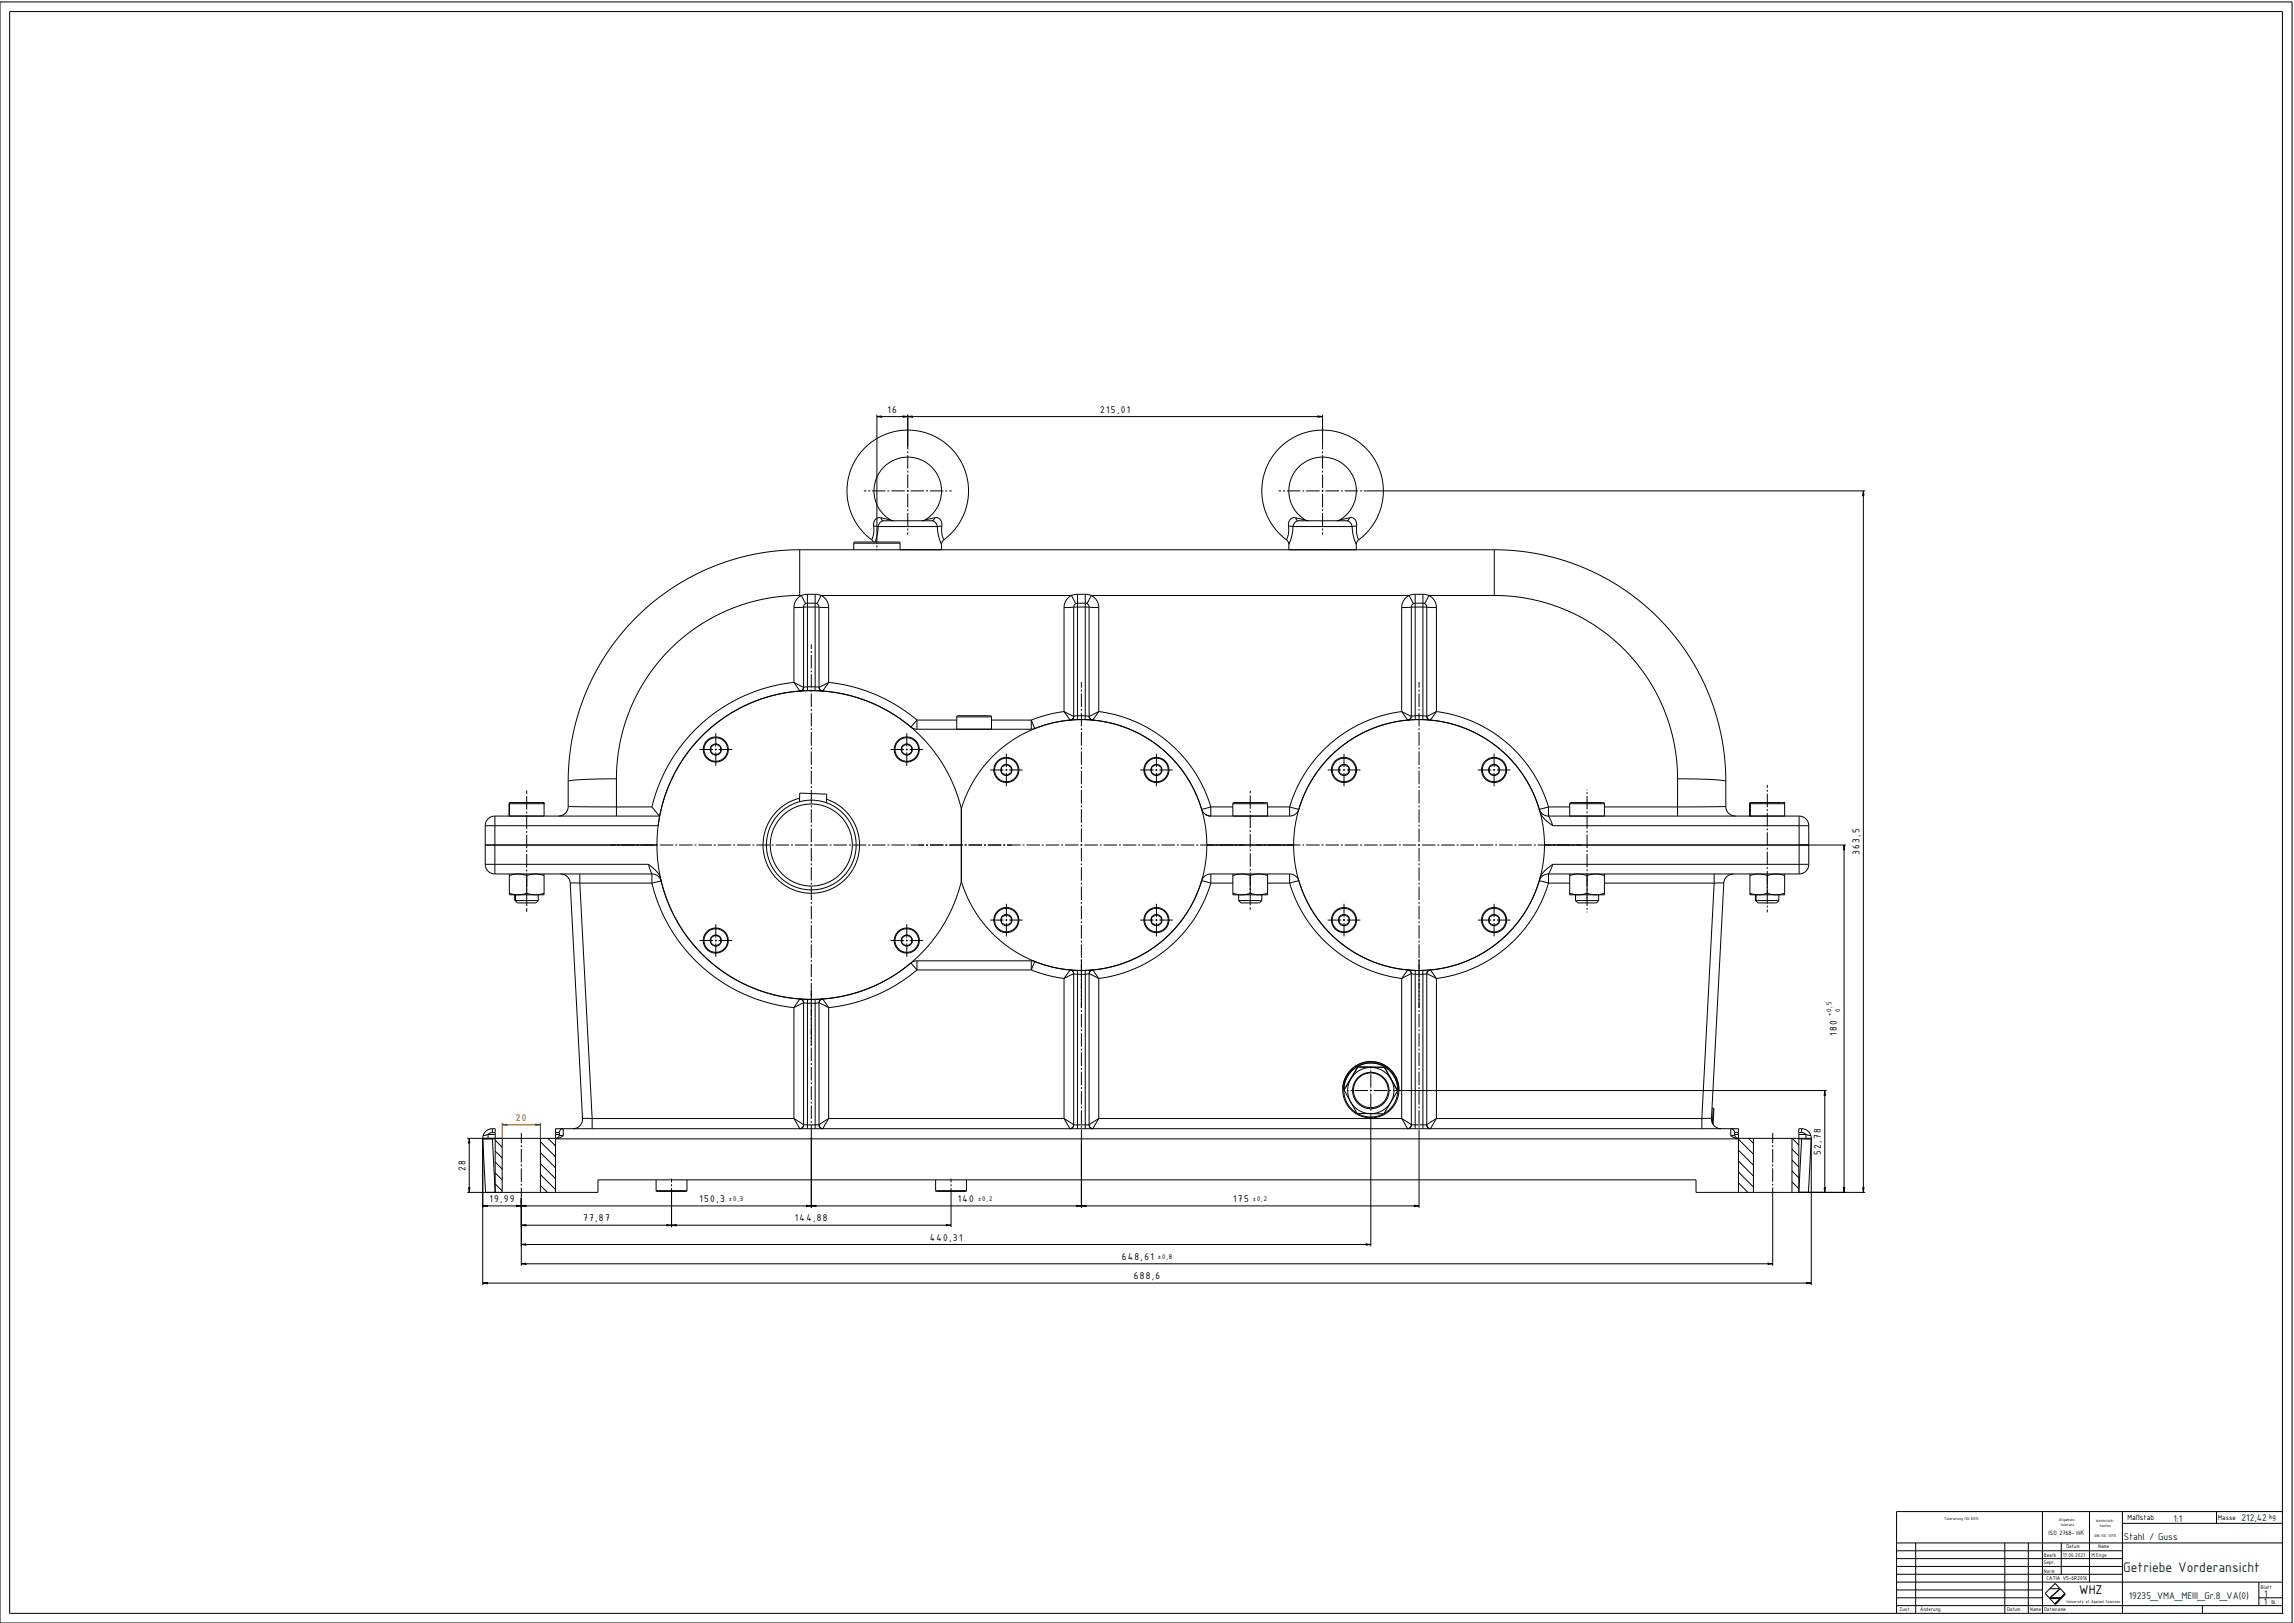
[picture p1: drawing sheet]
<svg xmlns="http://www.w3.org/2000/svg" width="1189mm" height="841mm" viewBox="0 0 1189 841" stroke-linecap="round" stroke-linejoin="round" font-family="sans-serif">
<defs><g id="words">
<text font-size="7" fill="#033" x="1100" y="815">Getriebe Vorderansicht</text>
<text font-size="6.3" x="1078" y="826">WHZ</text>
<g font-size="4.9">
<text x="460" y="214">16</text>
<text x="570" y="214">215,01</text>
<text x="964" y="443" transform="rotate(-90 964 443)">363,5</text>
<text x="952" y="537" transform="rotate(-90 952 537)">180</text>
<text x="944" y="598" transform="rotate(-90 944 598)">52,78</text>
<text x="241" y="607" transform="rotate(-90 241 607)">28</text>
<text x="254" y="623">19,99</text>
<text x="363" y="623">150,3</text>
<text x="496" y="623">140</text>
<text x="639" y="623">175</text>
<text x="302" y="633">77,87</text>
<text x="412" y="633">144,88</text>
<text x="482" y="643">440,31</text>
<text x="581" y="653">648,61</text>
<text x="588" y="663">688,6</text>
</g>
<text font-size="4.9" fill="#804000" x="267" y="581">20</text>
<g font-size="4.9" fill="#033">
<text x="1127" y="789">1:1</text>
<text x="1162" y="788">212,42</text>
<text x="1101" y="798">Stahl / Guss</text>
<text x="1173" y="827">1</text>
<text x="1103" y="828">19235_VMA_MEIII_Gr.8_VA(0)</text>
<text x="1173" y="832">1</text>
</g>
<text font-size="3.8" x="1103" y="788">Maßstab</text>
<g font-size="3.5">
<text x="1150" y="788">Masse</text>
<text x="1176" y="787">kg</text>
</g>
<g font-size="3.4">
<text x="949" y="527" transform="rotate(-90 949 527)">+0,5</text>
<text x="954" y="525" transform="rotate(-90 954 525)">0</text>
<text x="378" y="622">±0,3</text>
<text x="507" y="622">±0,2</text>
<text x="649" y="622">±0,2</text>
<text x="600" y="652">±0,8</text>
</g>
<text font-size="3.1" x="1062" y="795">ISO 2768- mK</text>
<g font-size="2.8" fill="#033">
<text x="1069" y="807">17.06.2021</text>
<text x="1084" y="807">M.Enge</text>
</g>
<text font-size="2.8" x="1061" y="819">CATIA V5-6R2016</text>
<g font-size="2.6">
<text x="1071" y="802">Datum</text>
<text x="1088" y="802">Name</text>
<text x="1059" y="807">Bearb</text>
<text x="1059" y="811">Gepr.</text>
<text x="1059" y="815">Norm</text>
<text x="1172" y="823">Blatt</text>
<text x="1177" y="831">Bl.</text>
<text x="985" y="835">Zust.</text>
<text x="995" y="835">Änderung</text>
<text x="1040" y="835">Datum</text>
<text x="1052" y="835">Name</text>
<text x="1059" y="835">Dateiname</text>
</g>
<text font-size="2.1" x="1071" y="831">University of Applied Sciences</text>
<g font-size="2">
<text x="1008" y="788">Tolerierung ISO 8015</text>
<text x="1067" y="788">Allgemein-</text>
<text x="1068" y="791">toleranz</text>
<text x="1086" y="788">Werkstück-</text>
<text x="1088" y="791">kanten</text>
<text x="1086" y="796">DIN ISO 13715</text>
</g>
</g></defs>
<g fill="none" stroke="#000" stroke-width=".52">
<path d="M0 1h1188v840h-1188zM5 6h1178v830h-1178zM455 215v67M470 216h3zM470 215v18M473 216h210M683 216h3h-3zM686 215v18M470 234v1M470 236v7M686 234v1M686 236v7"/>
<path d="M448 254h1M450 254h1M452 254h7M460 254h1M462 254h7M470 254h1M470 244v1M470 246v7M470 254v1M470 256v7M472 254h7M480 254h1"/>
<path d="M482 254h7M490 254h1M492 254h1M663 254h1M665 254h1M667 254h7M675 254h1M677 254h7M685 254h1M686 244v1M686 246v7M686 254v1"/>
<path d="M686 256v7M687 254h7M695 254h1M697 254h7M705 254h1M707 254h260M966 254v3h-1zM966 257v358M452 280l-4-3-3-4-5-9-1-10 1-9 5-9 7-7 9-5 9-1 10 1 9 5 7 6 4 9 2 10-1 10-5 9-7 7M452 280l1 1M453 273v3l-1 4M453 273h2"/>
<path d="M455 273l-1 8M455 273h31M457 268h-2l-1 1-1 4M457 268l5 1M457 268l1 2M458 270l-2 1-1 2M458 270h25M462 269l1 1M462 269l-5-3-3-5-1-5 1-6 2-5 4-4 5-3 5-1 6 1 5 2 4 5 2 5 1 6-1 5-3 5-5 3M470 264v1M470 266v7M470 274v1"/>
<path d="M470 276v1M479 269l-1 1M483 270l2 1 1 2M484 268l-5 1M484 268h2l1 1 1 4M484 268l-1 2M486 273v5l2 4M488 273v3l1 4M488 273h-2M489 280l-1 2M667 280l-7-7-4-9-2-10 1-9 5-9 7-7 4-2 5-3 9-1 10 1 9 5 7 6 2 5 2 4 2 10-1 10-5 9-7 7M667 280l1 2"/>
<path d="M668 273v3l-1 4M668 273h2M670 273v5l-2 4M670 273h31M672 268h-2l-1 1-1 4M672 268l5 1M672 268l1 2M673 270l-2 1-1 2M673 270h25M677 269l-5-3-3-5-1-5 1-6 2-5 4-4 5-3 5-1 6 1 5 2 4 4 2 6 1 6-1 5-3 5-5 3M677 269l1 1M686 264v1"/>
<path d="M686 266v7M686 274v1M686 276v1M694 269l-1 1M698 270l2 1 1 2M699 268l-5 1M699 268h2l1 1 1 4M699 268l-1 2M701 273v5l2 4M703 273v3l1 4M703 273h-2M704 280l-1 2"/>
<path d="M414 285h-10l-13 2-11 3-11 4-11 5-10 6-9 7-9 8-8 8-7 10-6 10-5 10-4 11-3 12-2 12-1 12M414 285v24M414 285h360M442 281h1h23M442 281h24M442 281v4M455 283v1M455 285h.1M466 281v4M488 282v3M668 282v3M703 282v3"/>
<path d="M774 285h12l12 2 11 3 12 4 10 5 10 6 10 7 8 8 9 9 6 9 7 11 4 10 4 11 3 12 2 12v11M774 285v24M412 315v39M414 309h-8l-10 1-9 3-9 3-9 4-8 5-7 5-7 7-6 7-6 7-4 8-4 9-4 8-2 9-1 9v10M414 309h1M415 309l-2 2-1 4M415 309l3 4M417 315h-5M417 315v-2h2h4l2 2M417 315v41M417 315h8M419 308l-4 1"/>
<path d="M419 308v48M419 308h4M423 308l3 1M423 308v48M425 315h4M425 315v41M426 309l-3 4M426 309l2 2 1 4M426 309h129M429 315v39M551 315v54M555 309l-2 2-2 4"/>
<path d="M555 309l3 4M556 315h-5M556 315l1-2h2h4l1 2M556 315v56M556 315h8M559 308l-4 1M559 308v63M559 308h4M563 308l3 1M563 308v63M564 315h5M564 315v56"/>
<path d="M566 309l2 2 1 4M566 309l-3 4M566 309h164M569 315v54M727 315v54M730 309l-2 2-1 4M730 309l3 4M732 315v-2h2h4l2 2M732 315h-5M732 315v56M732 315h8M734 308l-4 1"/>
<path d="M734 308v63M734 308h4M738 308l3 1M738 308v63M740 315h5M740 315v56M741 309l2 2 2 4M741 309l-3 4M741 309h33M745 315v54M774 309h9l10 1 9 3 9 3 8 4 8 5 8 5 7 6 6 7 5 8 5 7 4 9 3 9 3 9 1 9v10M421 334v2"/>
<path d="M421 337v1M421 339v7M412 354l-14 2-12 4-11 6-10 8-9 9-8 11-6 12-4 12M412 354l3 4M412 354l4 2M416 356v1l-1 1M417 356l-1 1-1 1M417 356h-1M419 356h4M419 356h-2M419 356v2M421 347v1"/>
<path d="M421 349v7M421 357v1M421 359v7M423 356h2M423 356l-1 2M425 356h.1M429 354l-4 2M429 354l-2 3a1.3 1.3 0 0 1-1 1 1.3 1.3 0 0 1-1-1v-1M429 354l13 2 12 4 11 6 10 7M560 353v3M560 357v1M560 359v7"/>
<path d="M736 353v3M736 357v1M736 359v7M371 380v7M421 367v1M421 369v7M421 377v1M421 379v7M470 380v7M472 377l3 1M472 377l-8-6-8-5-8-3-9-3-10-2h-9h-9l-9 2-11 4-12 5-10 7-8 8-8 10-5 11-5 11-2 12h-90M475 373l-3 4"/>
<path d="M475 373v5M475 378h60M475 373h21M496 371h17h1M496 371h18M496 371v7M514 373h21M514 371v7M535 373l1 5M535 373v5M536 378h-1M536 378l13-4 14-1 13 2 13 4 11 7 10 9 8 12 5 12"/>
<path d="M551 369l3 3a1.2 1.2 0 0 0 1 1 1.2 1.2 0 0 0 1-1v-1M551 369l5 2M551 369l-8 1-8 3M556 371h.1M559 371h4M559 371h-3M559 371v2M560 367v1M560 369v7M560 377v1M560 379v7M563 371h1"/>
<path d="M563 371l-1 2M564 371l1 2h1M564 371h1M565 371v2h1M569 369l-4 2M569 369l-3 4M569 369l10 2 10 3 8 5 9 6 7 7 6 8 5 9 4 9M727 369l3 4M727 369l4 2M727 369l-11 2-9 3-9 5-8 6-7 7-6 8-5 9-4 9M731 371v1l-1 1M732 371l-1 1-1 1"/>
<path d="M732 371h-1M734 371h4M734 371h-2M734 371v2M736 367v1M736 369v7M736 377v1M736 379v7M738 371h2M738 371l-1 2M740 371h.1M745 369l9 2 10 3 8 5 9 6 7 7 6 8 5 9 4 9"/>
<path d="M745 369l-5 2M745 369l-3 3a1.2 1.2 0 0 1-1 1 1.2 1.2 0 0 1-1-1v-1M363 388h7M369 387l2-2 3 2v3l-3 1-2-1zM370 391h.1M371 388h1M371 388v1M371 390v7M372 386h.1M373 388h6M421 387v1M421 389v7"/>
<path d="M421 397v1M421 399v7M462 388h6M467 387l3-2 2 2v3l-2 1-3-1zM469 391h.1M469 388h1M470 388v1M470 390v7M471 386h.1M471 388h7M513 399h7M519 398l3-2 2 2v2l-2 2-3-2z"/>
<path d="M521 399h1M522 391v6M522 398v1M523 397h.1M523 399h7M560 387v1M560 389v7M560 397v1M560 399v7M591 399h7M597 398l2-2 3 2v2l-3 2-2-2zM599 399h1"/>
<path d="M599 391v6M599 398v1M601 397h.1M601 399h7M688 399h7M694 398l3-2 2 2v2l-2 2-3-2zM696 399h1M697 391v6M697 398v1M698 397h.1M698 399h7M736 387v1"/>
<path d="M736 389v7M736 397v1M736 399v7M766 399h7M774 399h1M774 391v6M774 398v1M774 396l-2 2v2l1 1M774 396l3 2v2l-3 2-1-1M776 397h.1M776 399h7M264 416h1h16h1"/>
<path d="M264 416h18M264 416v7M273 410v2M273 413v7M282 416v7M294 418h44M294 418l-1 3-3 2M294 405v13M320 404h-18l-8 1M320 404v19M338 418l4 5h-85M414 415l1-4 14 1-1 4"/>
<path d="M414 414l-4 1-4 2-3 3-3 4-2 4-2 4v8l1 5 1 4 3 4 3 3 7 5 4 1 5 1h4l4-1 5-2 3-3 6-6 2-4 1-5v-4v-5l-1-4-2-4-6-7-8-4M421 407v1M421 409v7M421 417v1M421 419v7M498 419l-4-13-7-13-10-11-11-10-12-7-14-5-15-2h-14l-14 3-14 6-12 8-10 10-9 11-6 13-4 14-1 14 1 15 3 14 7 13 8 11 10 10 13 9 13 5 15 3 14 1 15-2 14-5 12-8 12-9 9-11 7-13 4-13M498 419l4-10 7-10 7-9 10-7 10-5 11-4 11-1 12 1 11 2 10 5 10 6 9 8 6 9 5 11 3 11 1 12v11l-3 11-5 11-7 9-9 8-9 7-10 4-12 3-11 1-12-1-11-4-10-5-9-7-8-8-6-10-5-11M498 419v38M520 401h.1M522 400v7M560 407v1M560 409v7"/>
<path d="M560 417v1M560 419v7M598 401h.1M599 400v7M623 419l2 3 3 1M628 418l-5 1M628 418v5M628 418h11M639 416h1h16h1M639 416h18M639 416v7M648 410v1"/>
<path d="M648 412v7M657 418h11M657 416v7M668 418l5 1M668 418v5M673 419l4-10 6-9 7-8 8-8 10-5 10-4 11-2h11l10 1 9 3 10 5 8 6 7 6 5 7 5 9 5 12 6 6M673 419l-2 3-3 1M695 401h.1M697 400v7M736 407v1M736 409v7M736 417v1"/>
<path d="M736 419v7M773 401h.1M774 400v7M803 418l-5 1 2 3 3 1M803 418v5M803 418h11M814 416h17h1M814 416h18M814 416v7M823 409h.1M823 410v1M823 412v7"/>
<path d="M832 416v7M869 404h18l7 1M869 404v19M894 418h-62M894 418l2 3 3 2M894 405v13M907 416h1h16h1M907 416v7M907 416h18M916 407v1M916 409v1M916 411v7"/>
<path d="M916 419v1M925 416v7M251 438h90M251 428v20M257 423l-4 1-2 4M257 423v30M273 421v1M273 423v7M273 431v1M273 433v7M342 438h7M350 438h1"/>
<path d="M352 438h7M360 438h1M362 438h7M370 438h1M372 438h7M380 438h1M382 438h7M390 438h1M392 438h7M400 438h1M402 438h7M410 438h1"/>
<path d="M412 438h7M420 438h1M421 427v1M421 429v7M421 437v1M421 439v7M422 438h7M430 438h1M432 438h7M440 438h1M442 438h7M450 438h1"/>
<path d="M452 438h7M460 438h1M462 438h7M470 438h1M472 438h7M480 438h1M482 438h7M490 438h1M492 438h7M500 438h1M502 438h7M510 438h1"/>
<path d="M512 438h7M520 438h1M522 438h7M530 438h1M532 438h7M540 438h1M542 438h7M550 438h1M552 438h7M560 438h1M560 427v1M560 429v7"/>
<path d="M560 437v1M560 439v7M562 438h7M570 438h1M572 438h7M580 438h1M582 438h7M590 438h1M592 438h7M600 438h1M602 438h7M610 438h1"/>
<path d="M612 438h7M620 438h1M622 438h52M625 422l1 1M626 423h2M628 423h40M648 420v1M648 422v7M648 430v1M648 432v7M675 438h1M677 438h7"/>
<path d="M685 438h1M687 438h7M695 438h1M697 438h7M705 438h1M707 438h7M715 438h1M717 438h7M725 438h1M727 438h7M735 438h1M736 427v1"/>
<path d="M736 429v7M736 437v1M736 439v7M737 438h7M745 438h1M747 438h7M755 438h1M757 438h7M765 438h1M767 438h7M775 438h1M777 438h7"/>
<path d="M785 438h1M787 438h7M795 438h1M797 438h160M803 423l2 5M803 423h130M805 428h132M823 420v1M823 422v7M823 430v1M823 432v7M916 421v7"/>
<path d="M916 429v1M916 431v7M916 439v1M933 423l3 1 1 4M933 423v30M937 428v20M956 438v2h-1zM251 448l2 3 4 2M251 448h85M257 453h81M264 454l4-1h3a5 5 0 0 0 5 0l6 1M264 453v11h18v-11"/>
<path d="M273 441v1M273 443v7M273 451v1M273 453v17M291 453l3 1 2 4M296 458h5M296 458l6 122M301 458h37M301 458l6 122M301 453v5M336 448l6 5 3 12 4 9 5 9 6 8 7 7 8 6 9 5 9 4 10 3 10 2h11l10-1 11-3 9-4 10-5 8-6M336 448l2 5"/>
<path d="M338 453l3 1 2 3-5 1M338 458l4 12 6 12 7 10 10 10 10 8 12 6 12 4 13 2M338 453v5M421 447v1M421 449v7M421 457v1M421 459v7M560 447v1M560 449v7M560 457v1M560 459v7M623 456l5 2"/>
<path d="M623 456l-5 13-8 11-10 10-12 7-12 4-13 2-14-1-13-4M628 458l-4 9-5 9-6 8-7 7-8 6-9 5-9 3-11 2M628 453l-3 1-2 2M628 458h11M628 453v5M628 453h40M639 453v11h18v-11M648 440v1M648 442v7M648 450v1M648 452v17M652 453h-1a5 5 0 0 1-5 0h-4l-3 1"/>
<path d="M653 453l4 1M657 458h11M668 458l4 9 5 9 6 8 7 7 9 6 8 5 9 3 11 2M668 453l3 1 2 2M668 453v5M673 456l-5 2M736 447v1M736 449v7M736 457v1M736 459v7M803 453l-3 1-2 2 5 2M803 458l-4 9-5 9-6 8-7 7-8 6-9 5-9 3-10 2"/>
<path d="M803 458h11M803 453h130M803 453v5M805 448l-6 5-5 12-5 10-6 7-5 5-9 7-9 4-10 3-10 2-11-1-11-1-10-4-9-6-9-7-7-8-6-9-4-11M805 448l-2 5M805 448h132M814 454l3-1h3a5 5 0 0 0 5 0l7 1M814 453v11h18v-11M823 440v1M823 442v7M823 450v1M823 452v17"/>
<path d="M832 458h56M888 458h5M888 458l-6 122M888 453v5M893 458l-6 122M898 453l-3 1-2 4M907 454l4-1h3a5 5 0 0 0 5 0l6 1M907 453v11h18v-11M916 441v7M916 449v1M916 451v17M937 448l-1 3-3 2"/>
<path d="M956 440v175M264 463l6 1a6 6 0 0 1 6 0h1M267 467l1 1h10l1-1M267 467h12M267 464v3M273 471v2M279 464v3M282 463l-4 1M371 479v7M421 467v1M421 469v7M421 477v1"/>
<path d="M421 479v7M470 479v7M513 477h7M519 475l3-1 2 1v3l-2 2-3-2zM520 479h.1M521 477h1M522 468v7M522 476v1M522 478v7M523 475h.1M523 477h7M560 467v1"/>
<path d="M560 469v7M560 477v1M560 479v7M591 477h7M597 475l2-1 3 1v3l-3 2-2-2zM598 479h.1M599 477h1M599 468v7M599 476v1M599 478v7M601 475h.1M601 477h7"/>
<path d="M639 463l6 1a6 6 0 0 1 6 0h1M642 467l1 1h10l1-1M642 467h12M642 464v3M648 470v1M654 464v3M657 463l-4 1M688 477h7M694 475l3-1 2 1v3l-2 2-3-2zM695 479h.1M696 477h1M697 468v7"/>
<path d="M697 476v1M697 478v7M698 475h.1M698 477h7M736 467v1M736 469v7M736 477v1M736 479v7M766 477h7M772 475l2-1 3 1v3l-3 2-2-2zM773 479h.1M774 477h1"/>
<path d="M774 468v7M774 476v1M774 478v7M776 475h.1M776 477h7M814 463l6 1a6 6 0 0 1 5 0l7-1M817 467l1 1h9l2-1M817 467h12M817 464v3M823 470v1M823 472v1M829 464v3"/>
<path d="M907 463l6 1a6 6 0 0 1 6 0l6-1M910 464v3M910 467l1 1h10l1-1M910 467h12M916 469v1M916 471v2M922 464v3M363 487h7M369 486a2.9 2.9 0 0 1 5 0v3a2.9 2.9 0 0 1-5 0zM371 487h1M371 487v1M371 489v7"/>
<path d="M373 487h6M421 487v1M421 489v7M421 497v1M421 499v7M462 487h6M467 486l3-2 2 2v3l-2 1-3-1zM469 490h.1M469 487h1M470 487v1M470 489v7M471 485h.1"/>
<path d="M471 487h7M472 499l3 4M475 498l-3 1M475 498h60M475 498v5M535 498h1M535 498v5M536 498l-1 5M560 487v1M560 489v7M560 497v1M560 499v7"/>
<path d="M561 497v5M736 487v1M736 489v7M736 497v25M415 518l-3 4M415 518h1v2M415 518h1l1 2M416 520l-4 2M416 520h1M417 520h2M417 520v63M419 520h4"/>
<path d="M419 520v65M419 518v2M421 507v1M421 509v33M422 518l1 2M423 520v65M425 520h-2M425 520v-1a1.3 1.3 0 0 1 0-1 1.3 1.3 0 0 1 2 1l2 3M425 520v63M425 520l4 2M425 520h.1M475 503l-10 7-11 6-12 4-13 2"/>
<path d="M475 503h60M535 503l8 2 8 2M551 507v73M556 505v-1a1.3 1.3 0 0 0-1-1 1.3 1.3 0 0 0-1 1l-3 3M556 505l-5 2M556 505h.1M556 505h3M556 505v78M559 505h4M559 505v80M559 503v2M560 507v1"/>
<path d="M560 509v7M560 517v1M560 519v3M561 503v1M561 505v7M561 513v1M561 515v7M562 503l1 2M563 505v80M564 505h-1M564 505v78M565 505l4 2"/>
<path d="M565 505h-1M566 503h-1l-1 2M566 503l3 4M566 503h-1v2M569 507v73M727 507v73M730 503l-3 4M730 503h1v2M730 503h1l1 2M731 505l-4 2M731 505h1M732 505h2"/>
<path d="M732 505v78M734 505h4M734 505v80M734 503v2M737 503l1 2M738 505v80M740 505v-1a1.3 1.3 0 0 1 1-1 1.3 1.3 0 0 1 1 1l3 3M740 505h-2M740 505v78M740 505l5 2M740 505h.1M745 507v73"/>
<path d="M412 522v58M429 522v58M561 523v1M561 525v7M561 533v1M561 535v7M736 523v1M736 525v7M736 533v1M736 535v7M421 543v7M421 551v1"/>
<path d="M421 553v7M561 543v1M561 545v7M561 553v1M561 555v7M704 553h14M704 553l-7 12M704 553h.1M711 553v1M711 555v1M711 557v7M718 553l6 12"/>
<path d="M718 553h.1M736 543v1M736 545v7M736 553v1M736 555v7M302 580v2l-1 1-4 2M302 580h5M307 580h105M307 580v5M412 580l2 5M412 580l5 3M421 561v1"/>
<path d="M421 563v7M421 571v1M421 573v7M429 580l-2 5M429 580l-4 3M429 580h122M551 580l3 5M551 580l5 3M561 563v1M561 565v7M561 573v1M561 575v7"/>
<path d="M569 580l-3 5M569 580l-5 3M569 580h158M696 564l1-5 3-5 5-3 5-1 6 1 5 3 3 5 1 6M696 564h.1M697 565v3l1 4 2 3 3 2M697 564l1-5 3-4 4-3 6-1 5 1 4 3 4 5 1 5M697 564v1M697 564l1-5 3-4 4-3 6-1 5 1 4 3 3 4 2 6M697 565l5 10a4 4 0 0 0 6 2h9M698 565h1M700 565h1"/>
<path d="M702 565h7M704 577l3 1 3 1 4-1 3-1M710 565h1M711 565v1M711 567v7M711 575v1M711 577v69M712 565h7M720 565h1M721 571l-4 6M722 565h225M724 565l-3 6"/>
<path d="M724 565h.1M725 565l-1 3-1 4-3 3-3 2M725 565h-1M725 565h.1M727 580l5 3M727 580l3 5M736 563v1M736 565v7M736 573v1M736 575v7M745 580l-3 5M745 580l-5 3"/>
<path d="M745 580h137M882 580h5M882 580v5M887 580l1 3 2 1 2 1M887 574h1M888 574v9M888 574v8M250 590v76M250 590h5M250 590l2 28M253 588h-3M253 588h4"/>
<path d="M253 588v2M255 585l-3 1-1 2-1 2M255 587l-2 1M255 585h2v33l-2-28M255 587h2M255 590h2M255 585v2M255 590h.1M257 591l3 3M257 596l3 4M260 590v28M270 587v5"/>
<path d="M270 593v1M270 595v7M280 592l8 7M280 597l8 8M280 590v28M284 590l4 4M288 587h2M288 590h613M288 588h2M290 587l1-2h1v3M290 588l-1 1-1 1M290 588h2"/>
<path d="M290 587v1M292 588l-3 2h-47M414 585h.1M417 583l-1 1-2 1M417 583h8M421 581v1M421 583v43M425 583v1l2 1M427 585h.1M554 585h.1M556 583v1l-2 1M556 583h8"/>
<path d="M561 583v1M561 585v41M564 583l1 1 1 1M566 585h.1M730 585h.1M732 583l-1 1-1 1M732 583h8M736 583v1M736 585v41M740 583v1l2 1M742 585h.1M897 588l3 2h39"/>
<path d="M899 587v-1l-2-1v3M899 588h-2M899 588l1 1 1 1M899 587h2M899 588h2M899 587v1M901 590l8 8M901 596l8 8M906 590l3 2M909 590v28M919 587v5M919 593v1"/>
<path d="M919 595v7M929 595l3 4M932 593l-3-3v28M932 587h2M932 590h2M932 588h4M934 590h5M934 585h2l1 1 2 4M934 587l2 1M934 585h-2v33l2-28M934 585v2M934 590h.1"/>
<path d="M936 588h3M936 588v2M939 590l-2 28M939 590h.1M939 590v76M242 618h68v-7h569v7h88M257 602l3 4M257 608l3 3M257 613l3 4M270 603v1M270 605v7M270 613v1"/>
<path d="M270 615v41M280 614l4 4M280 603l8 8M280 609l8 7M288 618v-33h613v33M340 617h16M340 611v6M348 611v2M348 614v1M348 616v20M356 611v6M485 617h16"/>
<path d="M485 611v6M493 611v2M493 614v1M493 616v20M501 611v6M901 602l8 7M901 607l8 8M901 613l5 5M919 603v1M919 605v7M919 613v1M919 615v41"/>
<path d="M929 612l3 4M929 601l3 4M929 607l3 3M955 615h1v3zM965 615h1v3zM348 635h3zM351 635h139M421 625h2zM423 625h135M490 635h3h-3zM558 625h3h-3zM561 625h2z"/>
<path d="M563 625h170M733 625h3h-3zM983 800h200M993 799v37M1039 800v36M1051 800v36M1059 783v53M1068 800v16M1083 783v37M1100 789h83M1100 783v53M1149 783v6"/>
<path d="M1183 783h-200v53M983 820h200M983 816h117M983 812h117M983 808h117M983 804h117M1171 820v12M983 828h76M983 824h76M983 832h200M1062 823h6M1070 826l-5-6-5 6 5 5"/>
<path d="M1142 832v4M1171 828h12"/>
<circle cx="371" cy="388" r="2.9"/>
<circle cx="371" cy="388" r="6"/>
<circle cx="470" cy="388" r="2.9"/>
<circle cx="470" cy="388" r="6"/>
<circle cx="470" cy="388" r="7"/>
<circle cx="522" cy="399" r="6"/>
<circle cx="522" cy="399" r="2.9"/>
<circle cx="599" cy="399" r="6"/>
<circle cx="599" cy="399" r="2.9"/>
<circle cx="697" cy="399" r="6"/>
<circle cx="697" cy="399" r="2.9"/>
<circle cx="774" cy="399" r="6"/>
<circle cx="774" cy="399" r="2.9"/>
<circle cx="421" cy="438" r="23"/>
<circle cx="421" cy="438" r="21"/>
<circle cx="736" cy="438" r="65"/>
<circle cx="522" cy="477" r="2.9"/>
<circle cx="522" cy="477" r="6"/>
<circle cx="522" cy="477" r="7"/>
<circle cx="599" cy="477" r="7"/>
<circle cx="599" cy="477" r="6"/>
<circle cx="599" cy="477" r="2.9"/>
<circle cx="697" cy="477" r="2.9"/>
<circle cx="697" cy="477" r="6"/>
<circle cx="697" cy="477" r="7"/>
<circle cx="774" cy="477" r="7"/>
<circle cx="774" cy="477" r="6"/>
<circle cx="774" cy="477" r="2.9"/>
<circle cx="371" cy="487" r="2.9"/>
<circle cx="371" cy="487" r="6"/>
<circle cx="470" cy="487" r="6"/>
<circle cx="470" cy="487" r="2.9"/>
<circle cx="711" cy="565" r="12"/>
<circle cx="711" cy="565" r="9"/>
<circle cx="711" cy="565" r="15"/>
</g>
<path d="M260 582v8M280 582v8" fill="none" stroke="#804000" stroke-width=".52"/>
<path d="M1062 828h6M1070 826l-5 5" fill="none" stroke="#000" stroke-width="1" stroke-linecap="butt"/>
<path d="M1068 823l-6 5" fill="none" stroke="#000" stroke-width=".7" stroke-linecap="butt"/>
<g fill="#000">
<path d="M470 216h3z" fill-rule="evenodd"/>
<path d="M683 216h3h-3z" fill-rule="evenodd"/>
<path d="M966 254v3h-1z" fill-rule="evenodd"/>
<path d="M956 438v2h-1z" fill-rule="evenodd"/>
<path d="M955 615h1v3z" fill-rule="evenodd"/>
<path d="M965 615h1v3z" fill-rule="evenodd"/>
<path d="M348 635h3z" fill-rule="evenodd"/>
<path d="M421 625h2z" fill-rule="evenodd"/>
<path d="M490 635h3h-3z" fill-rule="evenodd"/>
<path d="M558 625h3h-3z" fill-rule="evenodd"/>
<path d="M561 625h2z" fill-rule="evenodd"/>
<path d="M733 625h3h-3z" fill-rule="evenodd"/>
</g>
<g fill="#804000">
<path d="M260 583h3z" fill-rule="evenodd"/>
<path d="M278 583h2h-2z" fill-rule="evenodd"/>
</g>
<path d="M260 583h3zM263 583h15M278 583h2h-2z" fill="none" stroke="#804000" stroke-width=".52"/>
<g fill="#000">
<path d="M455 216h2z" fill-rule="evenodd"/>
<path d="M468 216h2h-2z" fill-rule="evenodd"/>
<path d="M946 565v3h-1z" fill-rule="evenodd"/>
<path d="M243 590l1 2h-1z" fill-rule="evenodd"/>
<path d="M243 615h1l-1 3z" fill-rule="evenodd"/>
<path d="M945 615h1v3z" fill-rule="evenodd"/>
<path d="M250 625h3z" fill-rule="evenodd"/>
<path d="M268 625h2h-2z" fill-rule="evenodd"/>
<path d="M270 625h3z" fill-rule="evenodd"/>
<path d="M270 635h3z" fill-rule="evenodd"/>
<path d="M346 635h2h-2z" fill-rule="evenodd"/>
<path d="M418 625h3h-3z" fill-rule="evenodd"/>
<path d="M270 655h3z" fill-rule="evenodd"/>
<path d="M270 645h3z" fill-rule="evenodd"/>
<path d="M708 645h3h-3z" fill-rule="evenodd"/>
<path d="M916 655h3h-3z" fill-rule="evenodd"/>
<path d="M250 665h3z" fill-rule="evenodd"/>
<path d="M936 665h3h-3z" fill-rule="evenodd"/>
</g>
<g fill="none" stroke="#000" stroke-width=".52">
<path d="M455 216h2zM457 216h11M468 216h2h-2zM946 565v3h-1zM946 568v47M243 590l1 2h-1zM243 592v23M243 615h1l-1 3zM945 615h1v3zM250 625h3zM253 625h15M268 625h2h-2z"/>
<path d="M270 625h3zM270 635h3zM273 625h145M273 635h73M346 635h2h-2zM418 625h3h-3zM270 655h3zM270 645h3zM273 655h643M273 645h435M708 645h3h-3zM916 655h3h-3z"/>
<path d="M250 665h3zM253 665h683M936 665h3h-3z"/>
</g>
<use href="#words"/>
</svg>
